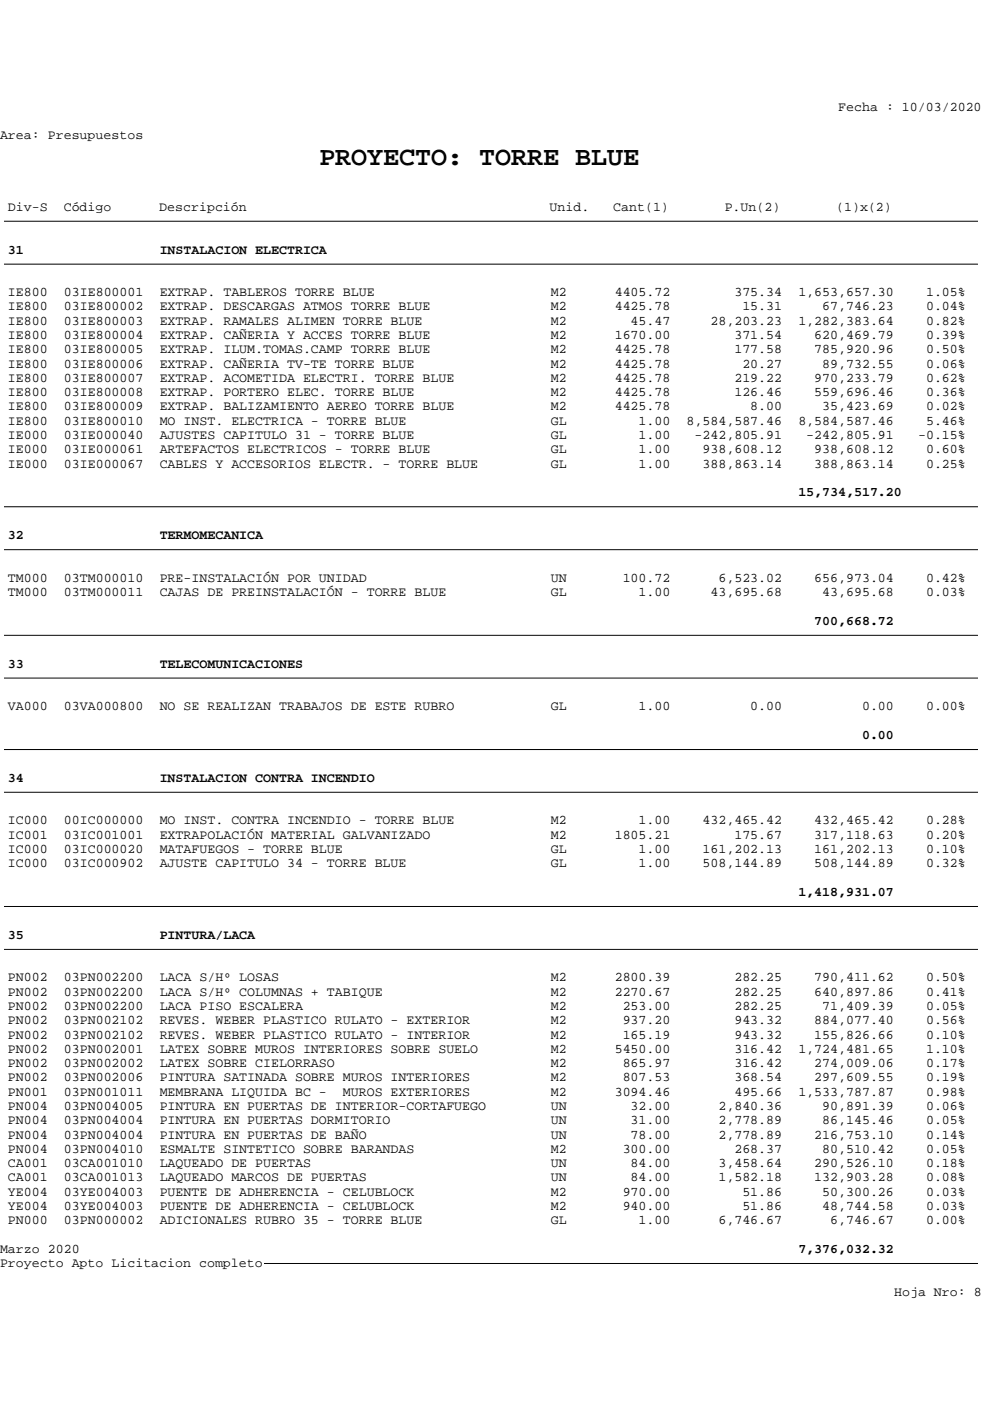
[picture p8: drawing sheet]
<svg xmlns="http://www.w3.org/2000/svg" width="210mm" height="297mm" viewBox="0 0 210 297" stroke-linecap="round" stroke-linejoin="round" font-family="sans-serif">
<defs><g id="words">
<text font-size="5.7" x="67.7" y="35">PROYECTO: TORRE BLUE</text>
<g font-size="2.8">
<text x="177.8" y="23.5">Fecha : 10/03/2020</text>
<text x="0" y="29.5">Area: Presupuestos</text>
<text x="1.7" y="44.6">Div-S</text>
<text x="13.5" y="44.6">Código</text>
<text x="33.8" y="44.6">Descripción</text>
<text x="116.5" y="44.6">Unid.</text>
<text x="130.1" y="44.6">Cant(1)</text>
<text x="153.7" y="44.6">P.Un(2)</text>
<text x="177.4" y="44.6">(1)x(2)</text>
<text x="1.7" y="53.8">31</text>
<text x="33.9" y="53.8">INSTALACION ELECTRICA</text>
<text x="1.7" y="62.8">IE800</text>
<text x="1.7" y="65.8">IE800</text>
<text x="13.5" y="62.8">03IE800001</text>
<text x="13.5" y="65.8">03IE800002</text>
<text x="33.9" y="62.8">EXTRAP. TABLEROS TORRE BLUE</text>
<text x="33.9" y="65.8">EXTRAP. DESCARGAS ATMOS TORRE BLUE</text>
<text x="116.8" y="62.8">M2</text>
<text x="116.8" y="65.8">M2</text>
<text x="130.4" y="62.8">4405.72</text>
<text x="130.4" y="65.8">4425.78</text>
<text x="155.8" y="62.8">375.34</text>
<text x="157.5" y="65.8">15.31</text>
<text x="169.3" y="62.8">1,653,657.30</text>
<text x="174.4" y="65.8">67,746.23</text>
<text x="196.4" y="62.8">1.05%</text>
<text x="196.4" y="65.8">0.04%</text>
<text x="1.7" y="68.9">IE800</text>
<text x="1.7" y="71.9">IE800</text>
<text x="13.5" y="68.9">03IE800003</text>
<text x="13.5" y="71.9">03IE800004</text>
<text x="33.9" y="68.9">EXTRAP. RAMALES ALIMEN TORRE BLUE</text>
<text x="33.9" y="71.9">EXTRAP. CAÑERIA Y ACCES TORRE BLUE</text>
<text x="116.8" y="68.9">M2</text>
<text x="116.8" y="71.9">M2</text>
<text x="130.4" y="71.9">1670.00</text>
<text x="133.8" y="68.9">45.47</text>
<text x="150.7" y="68.9">28,203.23</text>
<text x="155.8" y="71.9">371.54</text>
<text x="169.3" y="68.9">1,282,383.64</text>
<text x="172.7" y="71.9">620,469.79</text>
<text x="196.4" y="68.9">0.82%</text>
<text x="196.4" y="71.9">0.39%</text>
<text x="1.7" y="74.9">IE800</text>
<text x="1.7" y="77.9">IE800</text>
<text x="13.5" y="74.9">03IE800005</text>
<text x="13.5" y="77.9">03IE800006</text>
<text x="33.9" y="74.9">EXTRAP. ILUM.TOMAS.CAMP TORRE BLUE</text>
<text x="33.9" y="77.9">EXTRAP. CAÑERIA TV-TE TORRE BLUE</text>
<text x="116.8" y="74.9">M2</text>
<text x="116.8" y="77.9">M2</text>
<text x="130.4" y="74.9">4425.78</text>
<text x="130.4" y="77.9">4425.78</text>
<text x="155.8" y="74.9">177.58</text>
<text x="157.5" y="77.9">20.27</text>
<text x="172.7" y="74.9">785,920.96</text>
<text x="174.4" y="77.9">89,732.55</text>
<text x="196.4" y="74.9">0.50%</text>
<text x="196.4" y="77.9">0.06%</text>
<text x="1.7" y="81">IE800</text>
<text x="1.7" y="84">IE800</text>
<text x="13.5" y="81">03IE800007</text>
<text x="13.5" y="84">03IE800008</text>
<text x="33.9" y="81">EXTRAP. ACOMETIDA ELECTRI. TORRE BLUE</text>
<text x="33.9" y="84">EXTRAP. PORTERO ELEC. TORRE BLUE</text>
<text x="116.8" y="81">M2</text>
<text x="116.8" y="84">M2</text>
<text x="130.4" y="81">4425.78</text>
<text x="130.4" y="84">4425.78</text>
<text x="155.8" y="81">219.22</text>
<text x="155.8" y="84">126.46</text>
<text x="172.7" y="81">970,233.79</text>
<text x="172.7" y="84">559,696.46</text>
<text x="196.4" y="81">0.62%</text>
<text x="196.4" y="84">0.36%</text>
<text x="1.7" y="87">IE800</text>
<text x="13.5" y="87">03IE800009</text>
<text x="33.9" y="87">EXTRAP. BALIZAMIENTO AEREO TORRE BLUE</text>
<text x="116.8" y="87">M2</text>
<text x="130.4" y="87">4425.78</text>
<text x="159.1" y="87">8.00</text>
<text x="174.4" y="87">35,423.69</text>
<text x="196.4" y="87">0.02%</text>
<text x="1.7" y="90">IE800</text>
<text x="1.7" y="93.1">IE000</text>
<text x="13.5" y="90">03IE800010</text>
<text x="13.5" y="93.1">03IE000040</text>
<text x="33.9" y="90">MO INST. ELECTRICA - TORRE BLUE</text>
<text x="33.9" y="93.1">AJUSTES CAPITULO 31 - TORRE BLUE</text>
<text x="116.8" y="90">GL</text>
<text x="116.8" y="93.1">GL</text>
<text x="135.4" y="90">1.00</text>
<text x="135.4" y="93.1">1.00</text>
<text x="145.6" y="90">8,584,587.46</text>
<text x="147.3" y="93.1">-242,805.91</text>
<text x="169.3" y="90">8,584,587.46</text>
<text x="171" y="93.1">-242,805.91</text>
<text x="194.7" y="93.1">-0.15%</text>
<text x="196.4" y="90">5.46%</text>
<text x="1.7" y="96.1">IE000</text>
<text x="1.7" y="99.1">IE000</text>
<text x="13.5" y="96.1">03IE000061</text>
<text x="13.5" y="99.1">03IE000067</text>
<text x="33.9" y="96.1">ARTEFACTOS ELECTRICOS - TORRE BLUE</text>
<text x="33.9" y="99.1">CABLES Y ACCESORIOS ELECTR. - TORRE BLUE</text>
<text x="116.8" y="96.1">GL</text>
<text x="116.8" y="99.1">GL</text>
<text x="135.4" y="96.1">1.00</text>
<text x="135.4" y="99.1">1.00</text>
<text x="149" y="96.1">938,608.12</text>
<text x="149" y="99.1">388,863.14</text>
<text x="172.7" y="96.1">938,608.12</text>
<text x="172.7" y="99.1">388,863.14</text>
<text x="196.4" y="96.1">0.60%</text>
<text x="196.4" y="99.1">0.25%</text>
<text x="169.3" y="105.2">15,734,517.20</text>
<text x="1.7" y="114.3">32</text>
<text x="33.9" y="114.3">TERMOMECANICA</text>
<text x="1.7" y="123.3">TM000</text>
<text x="13.5" y="123.3">03TM000010</text>
<text x="33.9" y="123.3">PRE-INSTALACIÓN POR UNIDAD</text>
<text x="116.8" y="123.3">UN</text>
<text x="132.1" y="123.3">100.72</text>
<text x="152.4" y="123.3">6,523.02</text>
<text x="172.7" y="123.3">656,973.04</text>
<text x="196.4" y="123.3">0.42%</text>
<text x="1.7" y="126.4">TM000</text>
<text x="13.5" y="126.4">03TM000011</text>
<text x="33.9" y="126.4">CAJAS DE PREINSTALACIÓN - TORRE BLUE</text>
<text x="116.8" y="126.4">GL</text>
<text x="135.4" y="126.4">1.00</text>
<text x="150.7" y="126.4">43,695.68</text>
<text x="174.4" y="126.4">43,695.68</text>
<text x="196.4" y="126.4">0.03%</text>
<text x="172.7" y="132.5">700,668.72</text>
<text x="1.7" y="141.6">33</text>
<text x="33.9" y="141.6">TELECOMUNICACIONES</text>
<text x="1.7" y="150.6">VA000</text>
<text x="13.5" y="150.6">03VA000800</text>
<text x="33.9" y="150.6">NO SE REALIZAN TRABAJOS DE ESTE RUBRO</text>
<text x="116.8" y="150.6">GL</text>
<text x="135.4" y="150.6">1.00</text>
<text x="159.1" y="150.6">0.00</text>
<text x="182.8" y="150.6">0.00</text>
<text x="196.4" y="150.6">0.00%</text>
<text x="182.8" y="156.7">0.00</text>
<text x="1.7" y="165.8">34</text>
<text x="33.9" y="165.8">INSTALACION CONTRA INCENDIO</text>
<text x="1.7" y="174.8">IC000</text>
<text x="1.7" y="177.8">IC001</text>
<text x="13.5" y="174.8">00IC000000</text>
<text x="13.5" y="177.8">03IC001001</text>
<text x="33.9" y="174.8">MO INST. CONTRA INCENDIO - TORRE BLUE</text>
<text x="33.9" y="177.8">EXTRAPOLACIÓN MATERIAL GALVANIZADO</text>
<text x="116.8" y="174.8">M2</text>
<text x="116.8" y="177.8">M2</text>
<text x="130.4" y="177.8">1805.21</text>
<text x="135.4" y="174.8">1.00</text>
<text x="149" y="174.8">432,465.42</text>
<text x="155.8" y="177.8">175.67</text>
<text x="172.7" y="174.8">432,465.42</text>
<text x="172.7" y="177.8">317,118.63</text>
<text x="196.4" y="174.8">0.28%</text>
<text x="196.4" y="177.8">0.20%</text>
<text x="1.7" y="180.8">IC000</text>
<text x="1.7" y="183.9">IC000</text>
<text x="13.5" y="180.8">03IC000020</text>
<text x="13.5" y="183.9">03IC000902</text>
<text x="33.9" y="180.8">MATAFUEGOS - TORRE BLUE</text>
<text x="33.9" y="183.9">AJUSTE CAPITULO 34 - TORRE BLUE</text>
<text x="116.8" y="180.8">GL</text>
<text x="116.8" y="183.9">GL</text>
<text x="135.4" y="180.8">1.00</text>
<text x="135.4" y="183.9">1.00</text>
<text x="149" y="180.8">161,202.13</text>
<text x="149" y="183.9">508,144.89</text>
<text x="172.7" y="180.8">161,202.13</text>
<text x="172.7" y="183.9">508,144.89</text>
<text x="196.4" y="180.8">0.10%</text>
<text x="196.4" y="183.9">0.32%</text>
<text x="169.3" y="190">1,418,931.07</text>
<text x="1.7" y="199.1">35</text>
<text x="33.9" y="199.1">PINTURA/LACA</text>
<text x="1.7" y="208.1">PN002</text>
<text x="13.5" y="208.1">03PN002200</text>
<text x="33.9" y="208.1">LACA S/Hº LOSAS</text>
<text x="116.8" y="208.1">M2</text>
<text x="130.4" y="208.1">2800.39</text>
<text x="155.8" y="208.1">282.25</text>
<text x="172.7" y="208.1">790,411.62</text>
<text x="196.4" y="208.1">0.50%</text>
<text x="1.7" y="211.1">PN002</text>
<text x="1.7" y="214.1">PN002</text>
<text x="13.5" y="211.1">03PN002200</text>
<text x="13.5" y="214.1">03PN002200</text>
<text x="33.9" y="211.1">LACA S/Hº COLUMNAS + TABIQUE</text>
<text x="33.9" y="214.1">LACA PISO ESCALERA</text>
<text x="116.8" y="211.1">M2</text>
<text x="116.8" y="214.1">M2</text>
<text x="130.4" y="211.1">2270.67</text>
<text x="132.1" y="214.1">253.00</text>
<text x="155.8" y="211.1">282.25</text>
<text x="155.8" y="214.1">282.25</text>
<text x="172.7" y="211.1">640,897.86</text>
<text x="174.4" y="214.1">71,409.39</text>
<text x="196.4" y="211.1">0.41%</text>
<text x="196.4" y="214.1">0.05%</text>
<text x="1.7" y="217.2">PN002</text>
<text x="1.7" y="220.2">PN002</text>
<text x="13.5" y="217.2">03PN002102</text>
<text x="13.5" y="220.2">03PN002102</text>
<text x="33.9" y="217.2">REVES. WEBER PLASTICO RULATO - EXTERIOR</text>
<text x="33.9" y="220.2">REVES. WEBER PLASTICO RULATO - INTERIOR</text>
<text x="116.8" y="217.2">M2</text>
<text x="116.8" y="220.2">M2</text>
<text x="132.1" y="217.2">937.20</text>
<text x="132.1" y="220.2">165.19</text>
<text x="155.8" y="217.2">943.32</text>
<text x="155.8" y="220.2">943.32</text>
<text x="172.7" y="217.2">884,077.40</text>
<text x="172.7" y="220.2">155,826.66</text>
<text x="196.4" y="217.2">0.56%</text>
<text x="196.4" y="220.2">0.10%</text>
<text x="1.7" y="223.2">PN002</text>
<text x="1.7" y="226.3">PN002</text>
<text x="13.5" y="223.2">03PN002001</text>
<text x="13.5" y="226.3">03PN002002</text>
<text x="33.9" y="223.2">LATEX SOBRE MUROS INTERIORES SOBRE SUELO</text>
<text x="33.9" y="226.3">LATEX SOBRE CIELORRASO</text>
<text x="116.8" y="223.2">M2</text>
<text x="116.8" y="226.3">M2</text>
<text x="130.4" y="223.2">5450.00</text>
<text x="132.1" y="226.3">865.97</text>
<text x="155.8" y="223.2">316.42</text>
<text x="155.8" y="226.3">316.42</text>
<text x="169.3" y="223.2">1,724,481.65</text>
<text x="172.7" y="226.3">274,009.06</text>
<text x="196.4" y="223.2">1.10%</text>
<text x="196.4" y="226.3">0.17%</text>
<text x="1.7" y="229.3">PN002</text>
<text x="1.7" y="232.3">PN001</text>
<text x="13.5" y="229.3">03PN002006</text>
<text x="13.5" y="232.3">03PN001011</text>
<text x="33.9" y="229.3">PINTURA SATINADA SOBRE MUROS INTERIORES</text>
<text x="33.9" y="232.3">MEMBRANA LIQUIDA BC -</text>
<text x="72.7" y="232.3">MUROS EXTERIORES</text>
<text x="116.8" y="229.3">M2</text>
<text x="116.8" y="232.3">M2</text>
<text x="130.4" y="232.3">3094.46</text>
<text x="132.1" y="229.3">807.53</text>
<text x="155.8" y="229.3">368.54</text>
<text x="155.8" y="232.3">495.66</text>
<text x="169.3" y="232.3">1,533,787.87</text>
<text x="172.7" y="229.3">297,609.55</text>
<text x="196.4" y="229.3">0.19%</text>
<text x="196.4" y="232.3">0.98%</text>
<text x="1.7" y="235.3">PN004</text>
<text x="1.7" y="238.4">PN004</text>
<text x="13.5" y="235.3">03PN004005</text>
<text x="13.5" y="238.4">03PN004004</text>
<text x="33.9" y="235.3">PINTURA EN PUERTAS DE INTERIOR-CORTAFUEGO</text>
<text x="33.9" y="238.4">PINTURA EN PUERTAS DORMITORIO</text>
<text x="116.8" y="235.3">UN</text>
<text x="116.8" y="238.4">UN</text>
<text x="133.8" y="235.3">32.00</text>
<text x="133.8" y="238.4">31.00</text>
<text x="152.4" y="235.3">2,840.36</text>
<text x="152.4" y="238.4">2,778.89</text>
<text x="174.4" y="235.3">90,891.39</text>
<text x="174.4" y="238.4">86,145.46</text>
<text x="196.4" y="235.3">0.06%</text>
<text x="196.4" y="238.4">0.05%</text>
<text x="1.7" y="241.4">PN004</text>
<text x="1.7" y="244.4">PN004</text>
<text x="13.5" y="241.4">03PN004004</text>
<text x="13.5" y="244.4">03PN004010</text>
<text x="33.9" y="241.4">PINTURA EN PUERTAS DE BAÑO</text>
<text x="33.9" y="244.4">ESMALTE SINTETICO SOBRE BARANDAS</text>
<text x="116.8" y="241.4">UN</text>
<text x="116.8" y="244.4">M2</text>
<text x="132.1" y="244.4">300.00</text>
<text x="133.8" y="241.4">78.00</text>
<text x="152.4" y="241.4">2,778.89</text>
<text x="155.8" y="244.4">268.37</text>
<text x="172.7" y="241.4">216,753.10</text>
<text x="174.4" y="244.4">80,510.42</text>
<text x="196.4" y="241.4">0.14%</text>
<text x="196.4" y="244.4">0.05%</text>
<text x="1.7" y="247.4">CA001</text>
<text x="1.7" y="250.5">CA001</text>
<text x="13.5" y="247.4">03CA001010</text>
<text x="13.5" y="250.5">03CA001013</text>
<text x="33.9" y="247.4">LAQUEADO DE PUERTAS</text>
<text x="33.9" y="250.5">LAQUEADO MARCOS DE PUERTAS</text>
<text x="116.8" y="247.4">UN</text>
<text x="116.8" y="250.5">UN</text>
<text x="133.8" y="247.4">84.00</text>
<text x="133.8" y="250.5">84.00</text>
<text x="152.4" y="247.4">3,458.64</text>
<text x="152.4" y="250.5">1,582.18</text>
<text x="172.7" y="247.4">290,526.10</text>
<text x="172.7" y="250.5">132,903.28</text>
<text x="196.4" y="247.4">0.18%</text>
<text x="196.4" y="250.5">0.08%</text>
<text x="1.7" y="253.5">YE004</text>
<text x="1.7" y="256.5">YE004</text>
<text x="13.5" y="253.5">03YE004003</text>
<text x="13.5" y="256.5">03YE004003</text>
<text x="33.9" y="253.5">PUENTE DE ADHERENCIA - CELUBLOCK</text>
<text x="33.9" y="256.5">PUENTE DE ADHERENCIA - CELUBLOCK</text>
<text x="116.8" y="253.5">M2</text>
<text x="116.8" y="256.5">M2</text>
<text x="132.1" y="253.5">970.00</text>
<text x="132.1" y="256.5">940.00</text>
<text x="157.5" y="253.5">51.86</text>
<text x="157.5" y="256.5">51.86</text>
<text x="174.4" y="253.5">50,300.26</text>
<text x="174.4" y="256.5">48,744.58</text>
<text x="196.4" y="253.5">0.03%</text>
<text x="196.4" y="256.5">0.03%</text>
<text x="1.7" y="259.5">PN000</text>
<text x="13.5" y="259.5">03PN000002</text>
<text x="33.9" y="259.5">ADICIONALES RUBRO 35 - TORRE BLUE</text>
<text x="116.8" y="259.5">GL</text>
<text x="135.4" y="259.5">1.00</text>
<text x="152.4" y="259.5">6,746.67</text>
<text x="176.1" y="259.5">6,746.67</text>
<text x="196.4" y="259.5">0.00%</text>
<text x="0" y="265.6">Marzo 2020</text>
<text x="0" y="268.6">Proyecto Apto Licitacion completo</text>
<text x="169.3" y="265.7">7,376,032.32</text>
<text x="189.7" y="274.7">Hoja Nro: 8</text>
</g>
</g></defs>
<path d="M.8 46.9h206.6" fill="none" stroke="#000" stroke-width=".21"/>
<g fill="#fff">
<path d="M1.7 51.5h16.9v3.1h-16.9z"/>
<path d="M33.9 51.5h50.8v3.1h-50.8z"/>
</g>
<path d="M.8 56h206.6" fill="none" stroke="#000" stroke-width=".21"/>
<g fill="#fff">
<path d="M1.7 60.5h8.5v3.1h-8.5z"/>
<path d="M13.5 60.5h17v3.1h-17z"/>
<path d="M33.9 60.5h79.6v3.1h-79.6z"/>
<path d="M116.8 60.5h8.5v3.1h-8.5z"/>
<path d="M128.7 60.5h13.5v3.1h-13.5z"/>
<path d="M145.6 60.5h20.3v3.1h-20.3z"/>
<path d="M169.3 60.5h20.4v3.1h-20.4z"/>
<path d="M193 60.5h11.9v3.1h-11.9z"/>
<path d="M1.7 63.6h8.5v3h-8.5z"/>
<path d="M13.5 63.6h17v3h-17z"/>
<path d="M33.9 63.6h79.6v3h-79.6z"/>
<path d="M116.8 63.6h8.5v3h-8.5z"/>
<path d="M128.7 63.6h13.5v3h-13.5z"/>
<path d="M145.6 63.6h20.3v3h-20.3z"/>
<path d="M169.3 63.6h20.4v3h-20.4z"/>
<path d="M193 63.6h11.9v3h-11.9z"/>
<path d="M1.7 66.6h8.5v3h-8.5z"/>
<path d="M13.5 66.6h17v3h-17z"/>
<path d="M33.9 66.6h79.6v3h-79.6z"/>
<path d="M116.8 66.6h8.5v3h-8.5z"/>
<path d="M128.7 66.6h13.5v3h-13.5z"/>
<path d="M145.6 66.6h20.3v3h-20.3z"/>
<path d="M169.3 66.6h20.4v3h-20.4z"/>
<path d="M193 66.6h11.9v3h-11.9z"/>
<path d="M1.7 69.6h8.5v3h-8.5z"/>
<path d="M13.5 69.6h17v3h-17z"/>
<path d="M33.9 69.6h79.6v3h-79.6z"/>
<path d="M116.8 69.6h8.5v3h-8.5z"/>
<path d="M128.7 69.6h13.5v3h-13.5z"/>
<path d="M145.6 69.6h20.3v3h-20.3z"/>
<path d="M169.3 69.6h20.4v3h-20.4z"/>
<path d="M193 69.6h11.9v3h-11.9z"/>
<path d="M1.7 72.6h8.5v3.1h-8.5z"/>
<path d="M13.5 72.6h17v3.1h-17z"/>
<path d="M33.9 72.6h79.6v3.1h-79.6z"/>
<path d="M116.8 72.6h8.5v3.1h-8.5z"/>
<path d="M128.7 72.6h13.5v3.1h-13.5z"/>
<path d="M145.6 72.6h20.3v3.1h-20.3z"/>
<path d="M169.3 72.6h20.4v3.1h-20.4z"/>
<path d="M193 72.6h11.9v3.1h-11.9z"/>
<path d="M1.7 75.7h8.5v3h-8.5z"/>
<path d="M13.5 75.7h17v3h-17z"/>
<path d="M33.9 75.7h79.6v3h-79.6z"/>
<path d="M116.8 75.7h8.5v3h-8.5z"/>
<path d="M128.7 75.7h13.5v3h-13.5z"/>
<path d="M145.6 75.7h20.3v3h-20.3z"/>
<path d="M169.3 75.7h20.4v3h-20.4z"/>
<path d="M193 75.7h11.9v3h-11.9z"/>
<path d="M1.7 78.7h8.5v3h-8.5z"/>
<path d="M13.5 78.7h17v3h-17z"/>
<path d="M33.9 78.7h79.6v3h-79.6z"/>
<path d="M116.8 78.7h8.5v3h-8.5z"/>
<path d="M128.7 78.7h13.5v3h-13.5z"/>
<path d="M145.6 78.7h20.3v3h-20.3z"/>
<path d="M169.3 78.7h20.4v3h-20.4z"/>
<path d="M193 78.7h11.9v3h-11.9z"/>
<path d="M1.7 81.7h8.5v3.1h-8.5z"/>
<path d="M13.5 81.7h17v3.1h-17z"/>
<path d="M33.9 81.7h79.6v3.1h-79.6z"/>
<path d="M116.8 81.7h8.5v3.1h-8.5z"/>
<path d="M128.7 81.7h13.5v3.1h-13.5z"/>
<path d="M145.6 81.7h20.3v3.1h-20.3z"/>
<path d="M169.3 81.7h20.4v3.1h-20.4z"/>
<path d="M193 81.7h11.9v3.1h-11.9z"/>
<path d="M1.7 84.8h8.5v3h-8.5z"/>
<path d="M13.5 84.8h17v3h-17z"/>
<path d="M33.9 84.8h79.6v3h-79.6z"/>
<path d="M116.8 84.8h8.5v3h-8.5z"/>
<path d="M128.7 84.8h13.5v3h-13.5z"/>
<path d="M145.6 84.8h20.3v3h-20.3z"/>
<path d="M169.3 84.8h20.4v3h-20.4z"/>
<path d="M193 84.8h11.9v3h-11.9z"/>
<path d="M1.7 87.8h8.5v3h-8.5z"/>
<path d="M13.5 87.8h17v3h-17z"/>
<path d="M33.9 87.8h79.6v3h-79.6z"/>
<path d="M116.8 87.8h8.5v3h-8.5z"/>
<path d="M128.7 87.8h13.5v3h-13.5z"/>
<path d="M145.6 87.8h20.3v3h-20.3z"/>
<path d="M169.3 87.8h20.4v3h-20.4z"/>
<path d="M193 87.8h11.9v3h-11.9z"/>
<path d="M1.7 90.8h8.5v3h-8.5z"/>
<path d="M13.5 90.8h17v3h-17z"/>
<path d="M33.9 90.8h79.6v3h-79.6z"/>
<path d="M116.8 90.8h8.5v3h-8.5z"/>
<path d="M128.7 90.8h13.5v3h-13.5z"/>
<path d="M145.6 90.8h20.3v3h-20.3z"/>
<path d="M169.3 90.8h20.4v3h-20.4z"/>
<path d="M193 90.8h11.9v3h-11.9z"/>
<path d="M1.7 93.8h8.5v3.1h-8.5z"/>
<path d="M13.5 93.8h17v3.1h-17z"/>
<path d="M33.9 93.8h79.6v3.1h-79.6z"/>
<path d="M116.8 93.8h8.5v3.1h-8.5z"/>
<path d="M128.7 93.8h13.5v3.1h-13.5z"/>
<path d="M145.6 93.8h20.3v3.1h-20.3z"/>
<path d="M169.3 93.8h20.4v3.1h-20.4z"/>
<path d="M193 93.8h11.9v3.1h-11.9z"/>
<path d="M1.7 96.9h8.5v3h-8.5z"/>
<path d="M13.5 96.9h17v3h-17z"/>
<path d="M33.9 96.9h79.6v3h-79.6z"/>
<path d="M116.8 96.9h8.5v3h-8.5z"/>
<path d="M128.7 96.9h13.5v3h-13.5z"/>
<path d="M145.6 96.9h20.3v3h-20.3z"/>
<path d="M169.3 96.9h20.4v3h-20.4z"/>
<path d="M193 96.9h11.9v3h-11.9z"/>
<path d="M169.3 102.9h22v3.2h-22z"/>
</g>
<path d="M.8 107.4h206.6" fill="none" stroke="#000" stroke-width=".21"/>
<g fill="#fff">
<path d="M1.7 112h16.9v3.2h-16.9z"/>
<path d="M33.9 112h50.8v3.2h-50.8z"/>
</g>
<path d="M.8 116.5h206.6" fill="none" stroke="#000" stroke-width=".21"/>
<g fill="#fff">
<path d="M1.7 121.1h8.5v3h-8.5z"/>
<path d="M13.5 121.1h17v3h-17z"/>
<path d="M33.9 121.1h79.6v3h-79.6z"/>
<path d="M116.8 121.1h8.5v3h-8.5z"/>
<path d="M128.7 121.1h13.5v3h-13.5z"/>
<path d="M145.6 121.1h20.3v3h-20.3z"/>
<path d="M169.3 121.1h20.4v3h-20.4z"/>
<path d="M193 121.1h11.9v3h-11.9z"/>
<path d="M1.7 124.1h8.5v3h-8.5z"/>
<path d="M13.5 124.1h17v3h-17z"/>
<path d="M33.9 124.1h79.6v3h-79.6z"/>
<path d="M116.8 124.1h8.5v3h-8.5z"/>
<path d="M128.7 124.1h13.5v3h-13.5z"/>
<path d="M145.6 124.1h20.3v3h-20.3z"/>
<path d="M169.3 124.1h20.4v3h-20.4z"/>
<path d="M193 124.1h11.9v3h-11.9z"/>
<path d="M169.3 130.2h20.4v3.1h-20.4z"/>
</g>
<path d="M.8 134.7h206.6" fill="none" stroke="#000" stroke-width=".21"/>
<g fill="#fff">
<path d="M1.7 139.2h16.9v3.2h-16.9z"/>
<path d="M33.9 139.2h50.8v3.2h-50.8z"/>
</g>
<path d="M.8 143.8h206.6" fill="none" stroke="#000" stroke-width=".21"/>
<g fill="#fff">
<path d="M1.7 148.3h8.5v3h-8.5z"/>
<path d="M13.5 148.3h17v3h-17z"/>
<path d="M33.9 148.3h79.6v3h-79.6z"/>
<path d="M116.8 148.3h8.5v3h-8.5z"/>
<path d="M128.7 148.3h13.5v3h-13.5z"/>
<path d="M145.6 148.3h20.3v3h-20.3z"/>
<path d="M169.3 148.3h20.4v3h-20.4z"/>
<path d="M193 148.3h11.9v3h-11.9z"/>
<path d="M169.3 154.4h20.4v3.1h-20.4z"/>
</g>
<path d="M.8 158.9h206.6" fill="none" stroke="#000" stroke-width=".21"/>
<g fill="#fff">
<path d="M1.7 163.4h16.9v3.2h-16.9z"/>
<path d="M33.9 163.4h50.8v3.2h-50.8z"/>
</g>
<path d="M.8 168h206.6" fill="none" stroke="#000" stroke-width=".21"/>
<g fill="#fff">
<path d="M1.7 172.5h8.5v3.1h-8.5z"/>
<path d="M13.5 172.5h17v3.1h-17z"/>
<path d="M33.9 172.5h79.6v3.1h-79.6z"/>
<path d="M116.8 172.5h8.5v3.1h-8.5z"/>
<path d="M128.7 172.5h13.5v3.1h-13.5z"/>
<path d="M145.6 172.5h20.3v3.1h-20.3z"/>
<path d="M169.3 172.5h20.4v3.1h-20.4z"/>
<path d="M193 172.5h11.9v3.1h-11.9z"/>
<path d="M1.7 175.6h8.5v3h-8.5z"/>
<path d="M13.5 175.6h17v3h-17z"/>
<path d="M33.9 175.6h79.6v3h-79.6z"/>
<path d="M116.8 175.6h8.5v3h-8.5z"/>
<path d="M128.7 175.6h13.5v3h-13.5z"/>
<path d="M145.6 175.6h20.3v3h-20.3z"/>
<path d="M169.3 175.6h20.4v3h-20.4z"/>
<path d="M193 175.6h11.9v3h-11.9z"/>
<path d="M1.7 178.6h8.5v3h-8.5z"/>
<path d="M13.5 178.6h17v3h-17z"/>
<path d="M33.9 178.6h79.6v3h-79.6z"/>
<path d="M116.8 178.6h8.5v3h-8.5z"/>
<path d="M128.7 178.6h13.5v3h-13.5z"/>
<path d="M145.6 178.6h20.3v3h-20.3z"/>
<path d="M169.3 178.6h20.4v3h-20.4z"/>
<path d="M193 178.6h11.9v3h-11.9z"/>
<path d="M1.7 181.6h8.5v3h-8.5z"/>
<path d="M13.5 181.6h17v3h-17z"/>
<path d="M33.9 181.6h79.6v3h-79.6z"/>
<path d="M116.8 181.6h8.5v3h-8.5z"/>
<path d="M128.7 181.6h13.5v3h-13.5z"/>
<path d="M145.6 181.6h20.3v3h-20.3z"/>
<path d="M169.3 181.6h20.4v3h-20.4z"/>
<path d="M193 181.6h11.9v3h-11.9z"/>
<path d="M169.3 187.7h20.4v3.1h-20.4z"/>
</g>
<path d="M.8 192.2h206.6" fill="none" stroke="#000" stroke-width=".21"/>
<g fill="#fff">
<path d="M1.7 196.7h16.9v3.2h-16.9z"/>
<path d="M33.9 196.7h50.8v3.2h-50.8z"/>
</g>
<path d="M.8 201.3h206.6" fill="none" stroke="#000" stroke-width=".21"/>
<g fill="#fff">
<path d="M1.7 205.8h8.5v3.1h-8.5z"/>
<path d="M13.5 205.8h17v3.1h-17z"/>
<path d="M33.9 205.8h79.6v3.1h-79.6z"/>
<path d="M116.8 205.8h8.5v3.1h-8.5z"/>
<path d="M128.7 205.8h13.5v3.1h-13.5z"/>
<path d="M145.6 205.8h20.3v3.1h-20.3z"/>
<path d="M169.3 205.8h20.4v3.1h-20.4z"/>
<path d="M193 205.8h11.9v3.1h-11.9z"/>
<path d="M1.7 208.9h8.5v3h-8.5z"/>
<path d="M13.5 208.9h17v3h-17z"/>
<path d="M33.9 208.9h79.6v3h-79.6z"/>
<path d="M116.8 208.9h8.5v3h-8.5z"/>
<path d="M128.7 208.9h13.5v3h-13.5z"/>
<path d="M145.6 208.9h20.3v3h-20.3z"/>
<path d="M169.3 208.9h20.4v3h-20.4z"/>
<path d="M193 208.9h11.9v3h-11.9z"/>
<path d="M1.7 211.9h8.5v3h-8.5z"/>
<path d="M13.5 211.9h17v3h-17z"/>
<path d="M33.9 211.9h79.6v3h-79.6z"/>
<path d="M116.8 211.9h8.5v3h-8.5z"/>
<path d="M128.7 211.9h13.5v3h-13.5z"/>
<path d="M145.6 211.9h20.3v3h-20.3z"/>
<path d="M169.3 211.9h20.4v3h-20.4z"/>
<path d="M193 211.9h11.9v3h-11.9z"/>
<path d="M1.7 214.9h8.5v3h-8.5z"/>
<path d="M13.5 214.9h17v3h-17z"/>
<path d="M33.9 214.9h79.6v3h-79.6z"/>
<path d="M116.8 214.9h8.5v3h-8.5z"/>
<path d="M128.7 214.9h13.5v3h-13.5z"/>
<path d="M145.6 214.9h20.3v3h-20.3z"/>
<path d="M169.3 214.9h20.4v3h-20.4z"/>
<path d="M193 214.9h11.9v3h-11.9z"/>
<path d="M1.7 217.9h8.5v3.1h-8.5z"/>
<path d="M13.5 217.9h17v3.1h-17z"/>
<path d="M33.9 217.9h79.6v3.1h-79.6z"/>
<path d="M116.8 217.9h8.5v3.1h-8.5z"/>
<path d="M128.7 217.9h13.5v3.1h-13.5z"/>
<path d="M145.6 217.9h20.3v3.1h-20.3z"/>
<path d="M169.3 217.9h20.4v3.1h-20.4z"/>
<path d="M193 217.9h11.9v3.1h-11.9z"/>
<path d="M1.7 221h8.5v3h-8.5z"/>
<path d="M13.5 221h17v3h-17z"/>
<path d="M33.9 221h79.6v3h-79.6z"/>
<path d="M116.8 221h8.5v3h-8.5z"/>
<path d="M128.7 221h13.5v3h-13.5z"/>
<path d="M145.6 221h20.3v3h-20.3z"/>
<path d="M169.3 221h20.4v3h-20.4z"/>
<path d="M193 221h11.9v3h-11.9z"/>
<path d="M1.7 224h8.5v3h-8.5z"/>
<path d="M13.5 224h17v3h-17z"/>
<path d="M33.9 224h79.6v3h-79.6z"/>
<path d="M116.8 224h8.5v3h-8.5z"/>
<path d="M128.7 224h13.5v3h-13.5z"/>
<path d="M145.6 224h20.3v3h-20.3z"/>
<path d="M169.3 224h20.4v3h-20.4z"/>
<path d="M193 224h11.9v3h-11.9z"/>
<path d="M1.7 227h8.5v3h-8.5z"/>
<path d="M13.5 227h17v3h-17z"/>
<path d="M33.9 227h79.6v3h-79.6z"/>
<path d="M116.8 227h8.5v3h-8.5z"/>
<path d="M128.7 227h13.5v3h-13.5z"/>
<path d="M145.6 227h20.3v3h-20.3z"/>
<path d="M169.3 227h20.4v3h-20.4z"/>
<path d="M193 227h11.9v3h-11.9z"/>
<path d="M1.7 230h8.5v3.1h-8.5z"/>
<path d="M13.5 230h17v3.1h-17z"/>
<path d="M33.9 230h79.6v3.1h-79.6z"/>
<path d="M116.8 230h8.5v3.1h-8.5z"/>
<path d="M128.7 230h13.5v3.1h-13.5z"/>
<path d="M145.6 230h20.3v3.1h-20.3z"/>
<path d="M169.3 230h20.4v3.1h-20.4z"/>
<path d="M193 230h11.9v3.1h-11.9z"/>
<path d="M1.7 233.1h8.5v3h-8.5z"/>
<path d="M13.5 233.1h17v3h-17z"/>
<path d="M33.9 233.1h79.6v3h-79.6z"/>
<path d="M116.8 233.1h8.5v3h-8.5z"/>
<path d="M128.7 233.1h13.5v3h-13.5z"/>
<path d="M145.6 233.1h20.3v3h-20.3z"/>
<path d="M169.3 233.1h20.4v3h-20.4z"/>
<path d="M193 233.1h11.9v3h-11.9z"/>
<path d="M1.7 236.1h8.5v3h-8.5z"/>
<path d="M13.5 236.1h17v3h-17z"/>
<path d="M33.9 236.1h79.6v3h-79.6z"/>
<path d="M116.8 236.1h8.5v3h-8.5z"/>
<path d="M128.7 236.1h13.5v3h-13.5z"/>
<path d="M145.6 236.1h20.3v3h-20.3z"/>
<path d="M169.3 236.1h20.4v3h-20.4z"/>
<path d="M193 236.1h11.9v3h-11.9z"/>
<path d="M1.7 239.1h8.5v3h-8.5z"/>
<path d="M13.5 239.1h17v3h-17z"/>
<path d="M33.9 239.1h79.6v3h-79.6z"/>
<path d="M116.8 239.1h8.5v3h-8.5z"/>
<path d="M128.7 239.1h13.5v3h-13.5z"/>
<path d="M145.6 239.1h20.3v3h-20.3z"/>
<path d="M169.3 239.1h20.4v3h-20.4z"/>
<path d="M193 239.1h11.9v3h-11.9z"/>
<path d="M1.7 242.1h8.5v3.1h-8.5z"/>
<path d="M13.5 242.1h17v3.1h-17z"/>
<path d="M33.9 242.1h79.6v3.1h-79.6z"/>
<path d="M116.8 242.1h8.5v3.1h-8.5z"/>
<path d="M128.7 242.1h13.5v3.1h-13.5z"/>
<path d="M145.6 242.1h20.3v3.1h-20.3z"/>
<path d="M169.3 242.1h20.4v3.1h-20.4z"/>
<path d="M193 242.1h11.9v3.1h-11.9z"/>
<path d="M1.7 245.2h8.5v3h-8.5z"/>
<path d="M13.5 245.2h17v3h-17z"/>
<path d="M33.9 245.2h79.6v3h-79.6z"/>
<path d="M116.8 245.2h8.5v3h-8.5z"/>
<path d="M128.7 245.2h13.5v3h-13.5z"/>
<path d="M145.6 245.2h20.3v3h-20.3z"/>
<path d="M169.3 245.2h20.4v3h-20.4z"/>
<path d="M193 245.2h11.9v3h-11.9z"/>
<path d="M1.7 248.2h8.5v3h-8.5z"/>
<path d="M13.5 248.2h17v3h-17z"/>
<path d="M33.9 248.2h79.6v3h-79.6z"/>
<path d="M116.8 248.2h8.5v3h-8.5z"/>
<path d="M128.7 248.2h13.5v3h-13.5z"/>
<path d="M145.6 248.2h20.3v3h-20.3z"/>
<path d="M169.3 248.2h20.4v3h-20.4z"/>
<path d="M193 248.2h11.9v3h-11.9z"/>
<path d="M1.7 251.2h8.5v3.1h-8.5z"/>
<path d="M13.5 251.2h17v3.1h-17z"/>
<path d="M33.9 251.2h79.6v3.1h-79.6z"/>
<path d="M116.8 251.2h8.5v3.1h-8.5z"/>
<path d="M128.7 251.2h13.5v3.1h-13.5z"/>
<path d="M145.6 251.2h20.3v3.1h-20.3z"/>
<path d="M169.3 251.2h20.4v3.1h-20.4z"/>
<path d="M193 251.2h11.9v3.1h-11.9z"/>
<path d="M1.7 254.3h8.5v3h-8.5z"/>
<path d="M13.5 254.3h17v3h-17z"/>
<path d="M33.9 254.3h79.6v3h-79.6z"/>
<path d="M116.8 254.3h8.5v3h-8.5z"/>
<path d="M128.7 254.3h13.5v3h-13.5z"/>
<path d="M145.6 254.3h20.3v3h-20.3z"/>
<path d="M169.3 254.3h20.4v3h-20.4z"/>
<path d="M193 254.3h11.9v3h-11.9z"/>
<path d="M1.7 257.3h8.5v3h-8.5z"/>
<path d="M13.5 257.3h17v3h-17z"/>
<path d="M33.9 257.3h79.6v3h-79.6z"/>
<path d="M116.8 257.3h8.5v3h-8.5z"/>
<path d="M128.7 257.3h13.5v3h-13.5z"/>
<path d="M145.6 257.3h20.3v3h-20.3z"/>
<path d="M169.3 257.3h20.4v3h-20.4z"/>
<path d="M193 257.3h11.9v3h-11.9z"/>
<path d="M169.3 263.3h20.4v3.2h-20.4z"/>
</g>
<path d="M.8 267.9h206.6" fill="none" stroke="#000" stroke-width=".21"/>
<g fill="#fff">
<path d="M0 263.3h16.9v3.1h-16.9z"/>
<path d="M0 266.4h55.9v3h-55.9z"/>
<path d="M189.7 272.4h18.6v3h-18.6z"/>
</g>
<use href="#words"/>
</svg>
